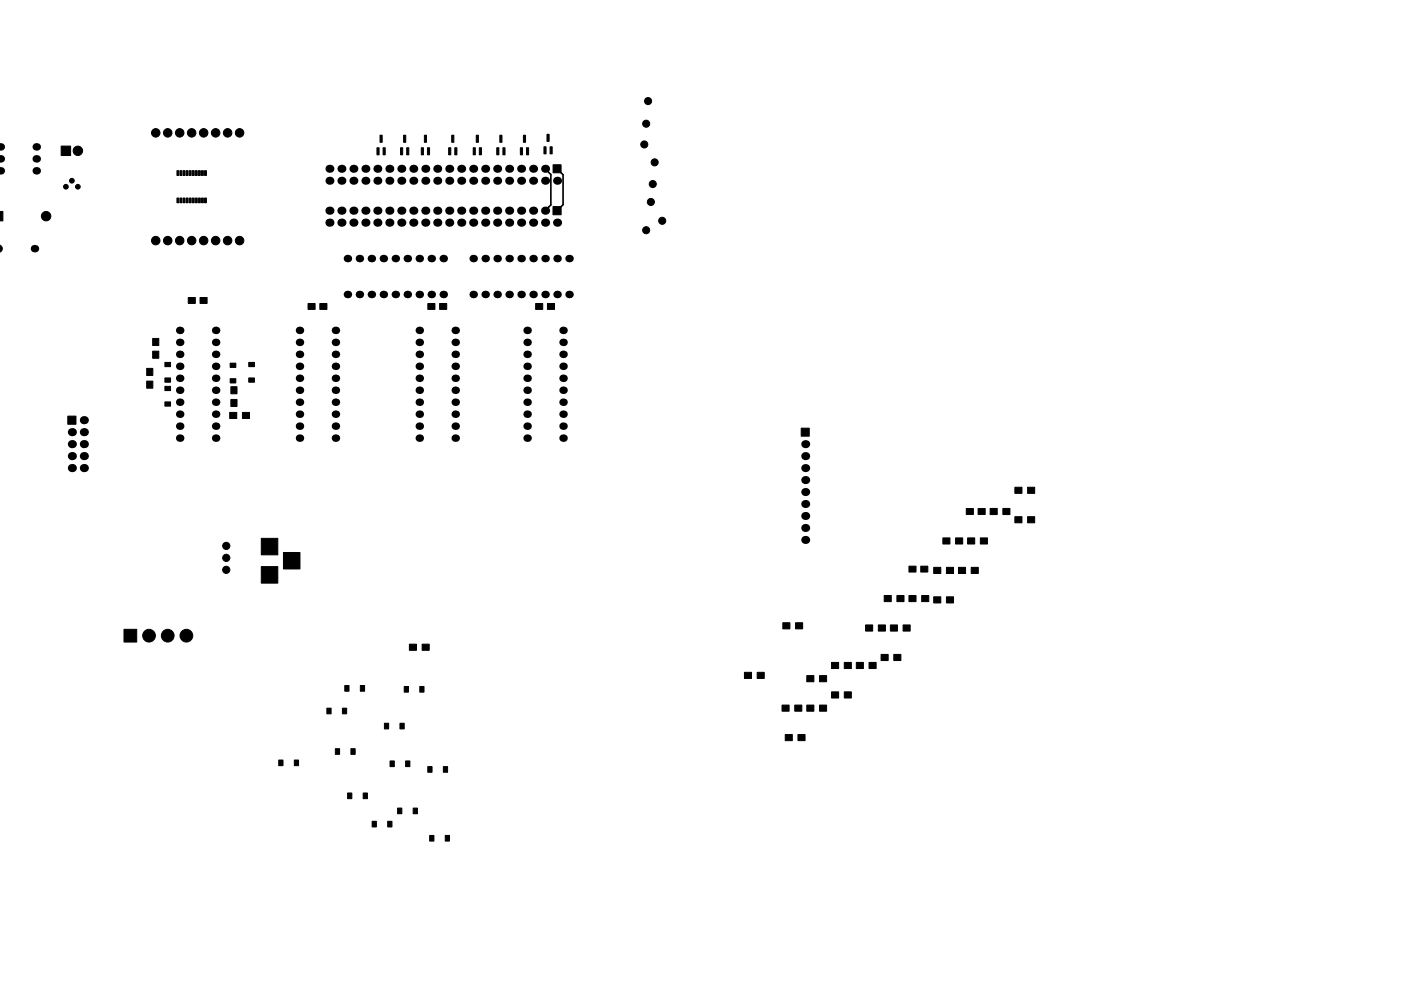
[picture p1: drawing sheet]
<svg xmlns="http://www.w3.org/2000/svg" width="297mm" height="210mm" viewBox="0 0 297 210" stroke-linecap="round" stroke-linejoin="round" font-family="sans-serif">
<g fill="#000" stroke="#000" stroke-width=".21">
<path d="M13 31h2v2h-2zM37.5 36.2h.4v1h-.4zM38.2 36.2h.4v1h-.4zM38.8 36.2h.4v1h-.4zM39.5 36.2h.4v1h-.4zM40.1 36.2h.4v1h-.4zM40.8 36.2h.4v1h-.4zM41.4 36.2h.4v1h-.4zM42.1 36.2h.4v1h-.4zM42.7 36.2h.4v1h-.4zM43.4 36.2h.4v1h-.4zM79.9 31.3h.5v1.5h-.5z"/>
<path d="M80.6 28.7h.4v1.5h-.4zM81.2 31.3h.5v1.5h-.5zM84.9 31.3h.5v1.5h-.5zM85.6 28.7h.4v1.5h-.4zM86.2 31.3h.5v1.5h-.5zM89.3 31.3h.5v1.5h-.5zM90 28.7h.4v1.5h-.4zM90.6 31.3h.5v1.5h-.5zM95.1 31.3h.5v1.5h-.5zM95.8 28.7h.4v1.5h-.4zM96.4 31.3h.5v1.5h-.5zM100.3 31.3h.5v1.5h-.5z"/>
<path d="M101 28.7h.4v1.5h-.4zM101.6 31.3h.5v1.5h-.5zM105.3 31.3h.5v1.5h-.5zM106 28.7h.4v1.5h-.4zM106.6 31.3h.5v1.5h-.5zM110.3 31.3h.5v1.5h-.5zM111 28.7h.4v1.5h-.4zM111.6 31.3h.5v1.5h-.5zM115.3 31.1h.5v1.5h-.5zM116 28.5h.4v1.5h-.4zM116.6 31.1h.5v1.5h-.5zM117.3 35h1.7v1.7h-1.7z"/>
<path d="M-.1 52a.86 .86 0 0 1 .6 .8 .86 .86 0 0 1-.6 .8zM-.1 44.9h.7v2h-.7zM37.5 42h.4v1h-.4zM38.2 42h.4v1h-.4zM38.8 42h.4v1h-.4zM39.5 42h.4v1h-.4zM40.1 42h.4v1h-.4zM40.8 42h.4v1h-.4zM41.4 42h.4v1h-.4zM42.1 42h.4v1h-.4zM42.7 42h.4v1h-.4zM43.4 42h.4v1h-.4z"/>
<path d="M117.2 43.8h1.8v1.8h-1.8zM31.1 78.2h1.3v1.5h-1.3zM32.4 71.8h1.3v1.5h-1.3zM32.4 74.5h1.3v1.5h-1.3zM35 76.9h1.2v.9h-1.2zM39.9 63.1h1.5v1.3h-1.5zM42.4 63.1h1.5v1.3h-1.5zM48.8 77h1.2v.9h-1.2zM52.7 76.9h1.2v.9h-1.2zM65.3 64.4h1.5v1.2h-1.5zM67.8 64.4h1.5v1.2h-1.5zM90.7 64.4h1.5v1.2h-1.5z"/>
<path d="M93.2 64.4h1.5v1.2h-1.5zM113.6 64.4h1.5v1.2h-1.5zM116.1 64.4h1.5v1.2h-1.5zM14.4 88.3h1.7v1.7h-1.7zM31.1 80.9h1.3v1.5h-1.3zM35 80.2h1.2v.9h-1.2zM35 85.3h1.2v.9h-1.2zM35 82h1.2v.9h-1.2zM48.7 87.5h1.5v1.3h-1.5zM48.8 80.3h1.2v.9h-1.2zM49 84.7h1.3v1.5h-1.3zM49 82h1.3v1.5h-1.3z"/>
<path d="M51.4 87.5h1.5v1.3h-1.5zM52.7 80.2h1.2v.9h-1.2zM169.9 90.8h1.7v1.7h-1.7zM55.4 114.2h3.5v3.5h-3.5zM199.9 114.1h1.5v1.3h-1.5zM202.6 114.1h1.5v1.3h-1.5zM204.9 107.9h1.5v1.2h-1.5zM205.2 114.1h1.5v1.3h-1.5zM207.4 107.9h1.5v1.2h-1.5zM207.9 114.1h1.5v1.3h-1.5zM209.9 107.9h1.5v1.3h-1.5zM212.6 107.9h1.5v1.3h-1.5z"/>
<path d="M215.2 109.6h1.5v1.3h-1.5zM215.2 103.4h1.5v1.3h-1.5zM217.9 109.6h1.5v1.3h-1.5zM217.9 103.4h1.5v1.3h-1.5zM26.3 133.5h2.7v2.7h-2.7zM55.4 120.2h3.5v3.5h-3.5zM60.1 117.2h3.5v3.5h-3.5zM86.8 136.7h1.5v1.3h-1.5zM89.5 136.7h1.5v1.3h-1.5zM166 132.1h1.5v1.3h-1.5zM168.7 132.1h1.5v1.3h-1.5zM183.5 132.6h1.5v1.3h-1.5z"/>
<path d="M186.2 132.6h1.5v1.3h-1.5zM187.5 126.3h1.5v1.3h-1.5zM188.8 132.6h1.5v1.3h-1.5zM190.2 126.3h1.5v1.3h-1.5zM191.5 132.6h1.5v1.3h-1.5zM192.7 120.1h1.5v1.3h-1.5zM192.7 126.3h1.5v1.3h-1.5zM195.2 120.1h1.5v1.3h-1.5zM195.4 126.3h1.5v1.3h-1.5zM198 126.6h1.5v1.3h-1.5zM198 120.4h1.5v1.3h-1.5zM200.7 126.6h1.5v1.3h-1.5z"/>
<path d="M200.7 120.4h1.5v1.3h-1.5zM203.2 120.4h1.5v1.3h-1.5zM205.9 120.4h1.5v1.3h-1.5zM69.3 150.2h.9v1.2h-.9zM72.6 150.2h.9v1.2h-.9zM73.1 145.4h.9v1.2h-.9zM76.4 145.4h.9v1.2h-.9zM81.5 153.4h.9v1.2h-.9zM84.8 153.4h.9v1.2h-.9zM85.7 145.6h.9v1.2h-.9zM89 145.6h.9v1.2h-.9zM157.8 142.6h1.5v1.3h-1.5z"/>
<path d="M160.5 142.6h1.5v1.3h-1.5zM165.8 149.6h1.5v1.3h-1.5zM166.5 155.8h1.5v1.3h-1.5zM168.5 149.6h1.5v1.3h-1.5zM169.2 155.8h1.5v1.3h-1.5zM171.1 143.3h1.5v1.3h-1.5zM171.1 149.6h1.5v1.3h-1.5zM173.8 143.3h1.5v1.3h-1.5zM173.8 149.6h1.5v1.3h-1.5zM176.3 140.5h1.5v1.3h-1.5zM176.3 146.8h1.5v1.3h-1.5zM179 140.5h1.5v1.3h-1.5z"/>
<path d="M179 146.8h1.5v1.3h-1.5zM181.6 140.5h1.5v1.3h-1.5zM184.3 140.5h1.5v1.3h-1.5zM186.8 138.8h1.5v1.3h-1.5zM189.5 138.8h1.5v1.3h-1.5zM59.1 161.2h.9v1.2h-.9zM62.4 161.2h.9v1.2h-.9zM71.1 158.8h.9v1.2h-.9zM73.7 168.2h.9v1.2h-.9zM74.4 158.8h.9v1.2h-.9zM77 168.2h.9v1.2h-.9zM78.9 174.2h.9v1.2h-.9z"/>
<path d="M82.2 174.2h.9v1.2h-.9zM82.7 161.4h.9v1.2h-.9zM84.3 171.4h.9v1.2h-.9zM86 161.4h.9v1.2h-.9zM87.6 171.4h.9v1.2h-.9zM90.7 162.6h.9v1.2h-.9zM91.1 177.2h.9v1.2h-.9zM94 162.6h.9v1.2h-.9zM94.4 177.2h.9v1.2h-.9z"/>
<circle cx="14" cy="39.6" r=".5"/>
<circle cx="15.2" cy="38.3" r=".5"/>
<circle cx="16.5" cy="32" r="1"/>
<circle cx="16.5" cy="39.6" r=".5"/>
<circle cx="33" cy="28.2" r=".9"/>
<circle cx="35.6" cy="28.2" r=".9"/>
<circle cx="38.1" cy="28.2" r=".9"/>
<circle cx="40.6" cy="28.2" r=".9"/>
<circle cx="43.2" cy="28.2" r=".9"/>
<circle cx="45.7" cy="28.2" r=".9"/>
<circle cx="48.3" cy="28.2" r=".9"/>
<circle cx="50.8" cy="28.2" r=".9"/>
<circle cx="136.6" cy="30.6" r=".75"/>
<circle cx="137" cy="26.2" r=".75"/>
<circle cx="137.4" cy="21.4" r=".75"/>
<circle cx="138.4" cy="39" r=".75"/>
<circle cx="138.8" cy="34.4" r=".75"/>
<circle cx="9.8" cy="45.9" r="1"/>
<circle cx="33" cy="51" r=".9"/>
<circle cx="35.6" cy="51" r=".9"/>
<circle cx="38.1" cy="51" r=".9"/>
<circle cx="40.6" cy="51" r=".9"/>
<circle cx="43.2" cy="51" r=".9"/>
<circle cx="45.7" cy="51" r=".9"/>
<circle cx="48.3" cy="51" r=".9"/>
<circle cx="50.8" cy="51" r=".9"/>
<circle cx="137" cy="48.8" r=".75"/>
<circle cx="138" cy="42.8" r=".75"/>
<circle cx="140.4" cy="46.8" r=".75"/>
<circle cx="48" cy="118.4" r=".76"/>
<circle cx="48" cy="115.8" r=".76"/>
<circle cx="31.6" cy="134.9" r="1.35"/>
<circle cx="35.6" cy="134.9" r="1.35"/>
<circle cx="39.5" cy="134.9" r="1.35"/>
<circle cx="48" cy="120.9" r=".76"/>
</g>
<g fill="#000">
<circle cx=".1" cy="33.7" r=".8"/>
<circle cx=".1" cy="31.2" r=".8"/>
<circle cx=".1" cy="36.2" r=".8"/>
<circle cx="7.7" cy="33.7" r=".8"/>
<circle cx="7.7" cy="36.2" r=".8"/>
<circle cx="7.7" cy="31.2" r=".8"/>
<circle cx="69.8" cy="38.3" r=".85"/>
<circle cx="69.8" cy="35.8" r=".85"/>
<circle cx="72.4" cy="35.8" r=".85"/>
<circle cx="72.4" cy="38.3" r=".85"/>
<circle cx="74.9" cy="35.8" r=".85"/>
<circle cx="74.9" cy="38.3" r=".85"/>
<circle cx="77.5" cy="35.8" r=".85"/>
<circle cx="77.5" cy="38.3" r=".85"/>
<circle cx="80" cy="35.8" r=".85"/>
<circle cx="80" cy="38.3" r=".85"/>
<circle cx="82.5" cy="38.3" r=".85"/>
<circle cx="82.5" cy="35.8" r=".85"/>
<circle cx="85.1" cy="35.8" r=".85"/>
<circle cx="85.1" cy="38.3" r=".85"/>
<circle cx="87.6" cy="35.8" r=".85"/>
<circle cx="87.6" cy="38.3" r=".85"/>
<circle cx="90.2" cy="35.8" r=".85"/>
<circle cx="90.2" cy="38.3" r=".85"/>
<circle cx="92.7" cy="35.8" r=".85"/>
<circle cx="92.7" cy="38.3" r=".85"/>
<circle cx="95.2" cy="35.8" r=".85"/>
<circle cx="95.2" cy="38.3" r=".85"/>
<circle cx="97.8" cy="38.3" r=".85"/>
<circle cx="97.8" cy="35.8" r=".85"/>
<circle cx="100.3" cy="35.8" r=".85"/>
<circle cx="100.3" cy="38.3" r=".85"/>
<circle cx="102.9" cy="35.8" r=".85"/>
<circle cx="102.9" cy="38.3" r=".85"/>
<circle cx="105.4" cy="35.8" r=".85"/>
<circle cx="105.4" cy="38.3" r=".85"/>
<circle cx="107.9" cy="35.8" r=".85"/>
<circle cx="107.9" cy="38.3" r=".85"/>
<circle cx="110.5" cy="35.8" r=".85"/>
<circle cx="110.5" cy="38.3" r=".85"/>
<circle cx="113" cy="35.8" r=".85"/>
<circle cx="113" cy="38.3" r=".85"/>
<circle cx="115.6" cy="35.8" r=".85"/>
<circle cx="115.6" cy="38.3" r=".85"/>
<circle cx="118.1" cy="38.3" r=".85"/>
<circle cx="7.3" cy="52.8" r=".8"/>
<circle cx="69.8" cy="44.7" r=".86"/>
<circle cx="69.8" cy="47.2" r=".86"/>
<circle cx="72.4" cy="44.7" r=".86"/>
<circle cx="72.4" cy="47.2" r=".86"/>
<circle cx="73.7" cy="54.9" r=".8"/>
<circle cx="74.9" cy="44.7" r=".86"/>
<circle cx="74.9" cy="47.2" r=".86"/>
<circle cx="76.2" cy="54.9" r=".8"/>
<circle cx="77.5" cy="44.7" r=".86"/>
<circle cx="77.5" cy="47.2" r=".86"/>
<circle cx="78.7" cy="54.9" r=".8"/>
<circle cx="80" cy="44.7" r=".86"/>
<circle cx="80" cy="47.2" r=".86"/>
<circle cx="81.3" cy="54.9" r=".8"/>
<circle cx="82.5" cy="44.7" r=".86"/>
<circle cx="82.5" cy="47.2" r=".86"/>
<circle cx="83.8" cy="54.9" r=".8"/>
<circle cx="85.1" cy="44.7" r=".86"/>
<circle cx="85.1" cy="47.2" r=".86"/>
<circle cx="86.4" cy="54.9" r=".8"/>
<circle cx="87.6" cy="44.7" r=".86"/>
<circle cx="87.6" cy="47.2" r=".86"/>
<circle cx="88.9" cy="54.9" r=".8"/>
<circle cx="90.2" cy="47.2" r=".86"/>
<circle cx="90.2" cy="44.7" r=".86"/>
<circle cx="91.4" cy="54.9" r=".8"/>
<circle cx="92.7" cy="44.7" r=".86"/>
<circle cx="92.7" cy="47.2" r=".86"/>
<circle cx="94" cy="54.9" r=".8"/>
<circle cx="95.2" cy="47.2" r=".86"/>
<circle cx="95.2" cy="44.7" r=".86"/>
<circle cx="97.8" cy="44.7" r=".86"/>
<circle cx="97.8" cy="47.2" r=".86"/>
<circle cx="100.3" cy="54.9" r=".8"/>
<circle cx="100.3" cy="44.7" r=".86"/>
<circle cx="100.3" cy="47.2" r=".86"/>
<circle cx="102.9" cy="44.7" r=".86"/>
<circle cx="102.9" cy="47.2" r=".86"/>
<circle cx="102.9" cy="54.9" r=".8"/>
<circle cx="105.4" cy="44.7" r=".86"/>
<circle cx="105.4" cy="54.9" r=".8"/>
<circle cx="105.4" cy="47.2" r=".86"/>
<circle cx="107.9" cy="54.9" r=".8"/>
<circle cx="107.9" cy="47.2" r=".86"/>
<circle cx="107.9" cy="44.7" r=".86"/>
<circle cx="110.5" cy="54.9" r=".8"/>
<circle cx="110.5" cy="44.7" r=".86"/>
<circle cx="110.5" cy="47.2" r=".86"/>
<circle cx="113" cy="54.9" r=".8"/>
<circle cx="113" cy="44.7" r=".86"/>
<circle cx="113" cy="47.2" r=".86"/>
<circle cx="115.6" cy="47.2" r=".86"/>
<circle cx="115.6" cy="44.7" r=".86"/>
<circle cx="115.6" cy="54.9" r=".8"/>
<circle cx="118.1" cy="54.9" r=".8"/>
<circle cx="118.1" cy="47.2" r=".86"/>
<circle cx="120.6" cy="54.9" r=".8"/>
<circle cx="38.1" cy="70.1" r=".8"/>
<circle cx="38.1" cy="72.6" r=".8"/>
<circle cx="38.1" cy="75.2" r=".8"/>
<circle cx="38.1" cy="77.7" r=".8"/>
<circle cx="45.7" cy="75.2" r=".8"/>
<circle cx="45.7" cy="72.6" r=".8"/>
<circle cx="45.7" cy="77.7" r=".8"/>
<circle cx="45.7" cy="70.1" r=".8"/>
<circle cx="63.5" cy="72.6" r=".8"/>
<circle cx="63.5" cy="77.7" r=".8"/>
<circle cx="63.5" cy="75.2" r=".8"/>
<circle cx="63.5" cy="70.1" r=".8"/>
<circle cx="71.1" cy="77.7" r=".8"/>
<circle cx="71.1" cy="72.6" r=".8"/>
<circle cx="71.1" cy="75.2" r=".8"/>
<circle cx="71.1" cy="70.1" r=".8"/>
<circle cx="73.7" cy="62.5" r=".8"/>
<circle cx="76.2" cy="62.5" r=".8"/>
<circle cx="78.7" cy="62.5" r=".8"/>
<circle cx="81.3" cy="62.5" r=".8"/>
<circle cx="83.8" cy="62.5" r=".8"/>
<circle cx="86.4" cy="62.5" r=".8"/>
<circle cx="88.9" cy="62.5" r=".8"/>
<circle cx="88.9" cy="75.2" r=".8"/>
<circle cx="88.9" cy="70.1" r=".8"/>
<circle cx="88.9" cy="72.6" r=".8"/>
<circle cx="88.9" cy="77.7" r=".8"/>
<circle cx="91.4" cy="62.5" r=".8"/>
<circle cx="94" cy="62.5" r=".8"/>
<circle cx="96.5" cy="75.2" r=".8"/>
<circle cx="96.5" cy="72.6" r=".8"/>
<circle cx="96.5" cy="70.1" r=".8"/>
<circle cx="96.5" cy="77.7" r=".8"/>
<circle cx="100.3" cy="62.5" r=".8"/>
<circle cx="102.9" cy="62.5" r=".8"/>
<circle cx="105.4" cy="62.5" r=".8"/>
<circle cx="107.9" cy="62.5" r=".8"/>
<circle cx="110.5" cy="62.5" r=".8"/>
<circle cx="111.8" cy="75.2" r=".8"/>
<circle cx="111.8" cy="72.6" r=".8"/>
<circle cx="111.8" cy="77.7" r=".8"/>
<circle cx="111.8" cy="70.1" r=".8"/>
<circle cx="113" cy="62.5" r=".8"/>
<circle cx="115.6" cy="62.5" r=".8"/>
<circle cx="118.1" cy="62.5" r=".8"/>
<circle cx="119.4" cy="75.2" r=".8"/>
<circle cx="119.4" cy="70.1" r=".8"/>
<circle cx="119.4" cy="77.7" r=".8"/>
<circle cx="119.4" cy="72.6" r=".8"/>
<circle cx="120.6" cy="62.5" r=".8"/>
<circle cx="15.2" cy="99.3" r=".86"/>
<circle cx="15.2" cy="91.7" r=".86"/>
<circle cx="15.2" cy="94.2" r=".86"/>
<circle cx="15.2" cy="96.8" r=".86"/>
<circle cx="17.8" cy="99.3" r=".86"/>
<circle cx="17.8" cy="91.7" r=".86"/>
<circle cx="17.8" cy="94.2" r=".86"/>
<circle cx="17.8" cy="96.8" r=".86"/>
<circle cx="17.8" cy="89.1" r=".86"/>
<circle cx="38.1" cy="87.9" r=".8"/>
<circle cx="38.1" cy="80.3" r=".8"/>
<circle cx="38.1" cy="82.8" r=".8"/>
<circle cx="38.1" cy="85.3" r=".8"/>
<circle cx="38.1" cy="90.4" r=".8"/>
<circle cx="38.1" cy="93" r=".8"/>
<circle cx="45.7" cy="87.9" r=".8"/>
<circle cx="45.7" cy="85.3" r=".8"/>
<circle cx="45.7" cy="80.3" r=".8"/>
<circle cx="45.7" cy="90.4" r=".8"/>
<circle cx="45.7" cy="82.8" r=".8"/>
<circle cx="45.7" cy="93" r=".8"/>
<circle cx="63.5" cy="90.4" r=".8"/>
<circle cx="63.5" cy="80.3" r=".8"/>
<circle cx="63.5" cy="82.8" r=".8"/>
<circle cx="63.5" cy="87.9" r=".8"/>
<circle cx="63.5" cy="85.3" r=".8"/>
<circle cx="63.5" cy="93" r=".8"/>
<circle cx="71.1" cy="80.3" r=".8"/>
<circle cx="71.1" cy="82.8" r=".8"/>
<circle cx="71.1" cy="93" r=".8"/>
<circle cx="71.1" cy="90.4" r=".8"/>
<circle cx="71.1" cy="87.9" r=".8"/>
<circle cx="71.1" cy="85.3" r=".8"/>
<circle cx="88.9" cy="90.4" r=".8"/>
<circle cx="88.9" cy="80.3" r=".8"/>
<circle cx="88.9" cy="82.8" r=".8"/>
<circle cx="88.9" cy="87.9" r=".8"/>
<circle cx="88.9" cy="93" r=".8"/>
<circle cx="88.9" cy="85.3" r=".8"/>
<circle cx="96.5" cy="87.9" r=".8"/>
<circle cx="96.5" cy="80.3" r=".8"/>
<circle cx="96.5" cy="90.4" r=".8"/>
<circle cx="96.5" cy="82.8" r=".8"/>
<circle cx="96.5" cy="93" r=".8"/>
<circle cx="96.5" cy="85.3" r=".8"/>
<circle cx="111.8" cy="87.9" r=".8"/>
<circle cx="111.8" cy="90.4" r=".8"/>
<circle cx="111.8" cy="93" r=".8"/>
<circle cx="111.8" cy="82.8" r=".8"/>
<circle cx="111.8" cy="85.3" r=".8"/>
<circle cx="111.8" cy="80.3" r=".8"/>
<circle cx="119.4" cy="85.3" r=".8"/>
<circle cx="119.4" cy="93" r=".8"/>
<circle cx="119.4" cy="90.4" r=".8"/>
<circle cx="119.4" cy="80.3" r=".8"/>
<circle cx="119.4" cy="87.9" r=".8"/>
<circle cx="119.4" cy="82.8" r=".8"/>
<circle cx="170.7" cy="96.8" r=".85"/>
<circle cx="170.7" cy="94.2" r=".85"/>
<circle cx="170.7" cy="99.3" r=".85"/>
<circle cx="170.7" cy="114.6" r=".85"/>
<circle cx="170.7" cy="101.9" r=".85"/>
<circle cx="170.7" cy="106.9" r=".85"/>
<circle cx="170.7" cy="109.5" r=".85"/>
<circle cx="170.7" cy="104.4" r=".85"/>
<circle cx="170.7" cy="112" r=".85"/>
</g>
<path d="M115.6 35.8l1.2 1.2v6.5l-1.2 1.2M118.1 35.8l1.3 1.3v6.3l-1.3 1.3" fill="none" stroke="#000" stroke-width=".35"/>
</svg>
